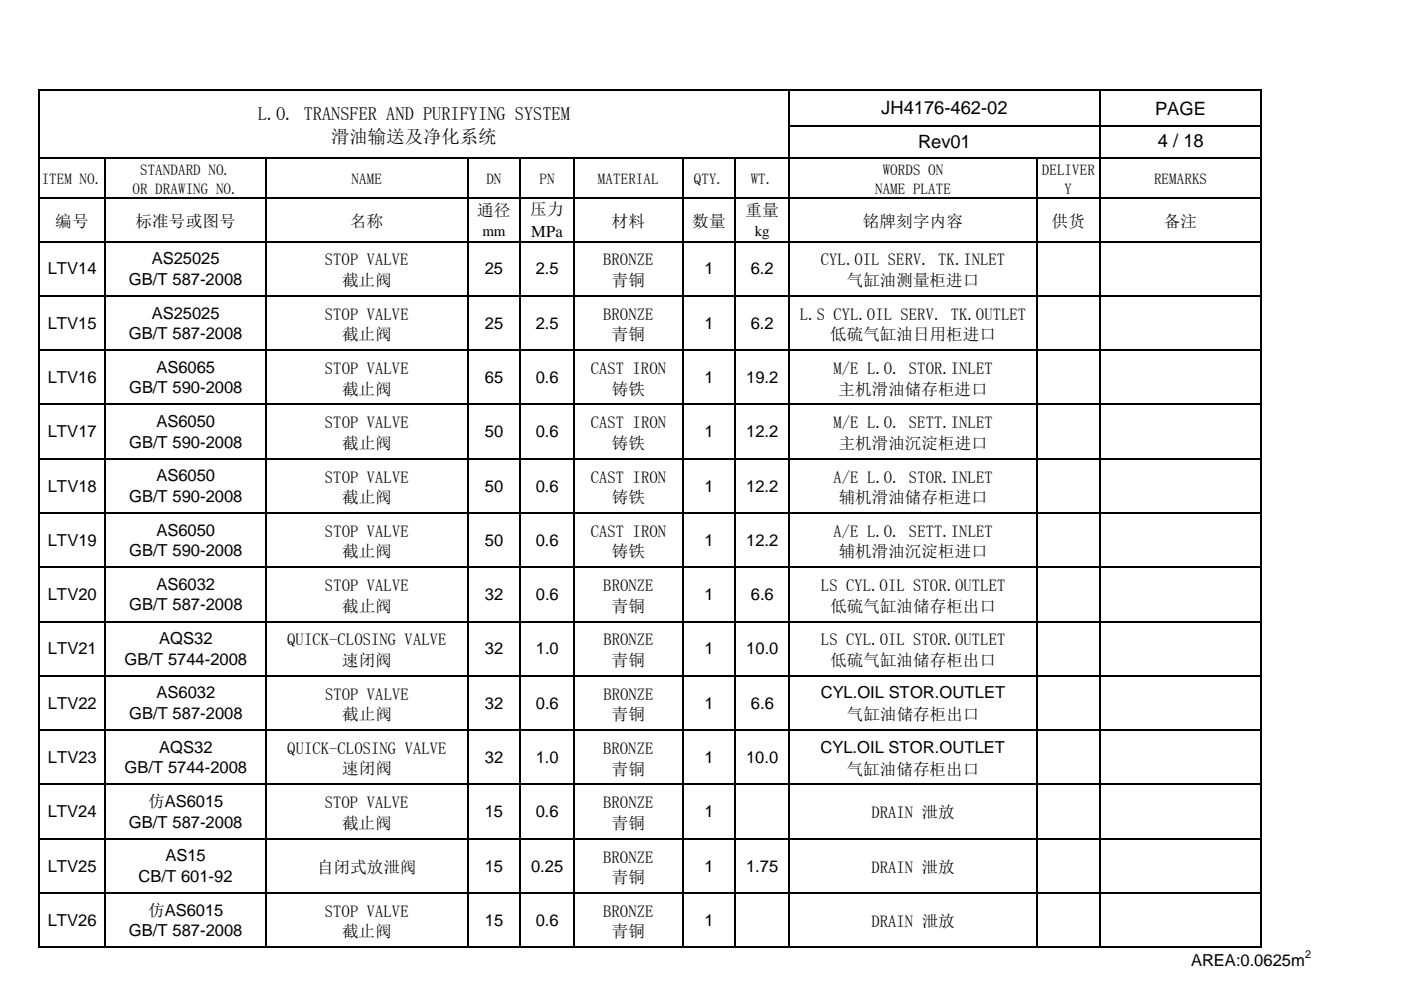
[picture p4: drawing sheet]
<svg xmlns="http://www.w3.org/2000/svg" width="297mm" height="210mm" viewBox="0 0 297 210" stroke-linecap="round" stroke-linejoin="round" font-family="sans-serif">
<defs><g id="words">
<g font-size="3.9">
<text x="54.6" y="25.4">L.O. TRANSFER AND PURIFYING SYSTEM</text>
<text x="186.9" y="24.1">JH4176-462-02</text>
<text x="244.9" y="24.3">PAGE</text>
<text x="70.2" y="30.2">滑油输送及净化系统</text>
<text x="194.6" y="31.3">Rev01</text>
<text x="245.4" y="31.2">4 / 18</text>
</g>
<g font-size="3.5">
<text x="101.2" y="45.9">通径</text>
<text x="112.4" y="45.7">压力</text>
<text x="158" y="45.9">重量</text>
<text x="11.7" y="48.1">编号</text>
<text x="28.7" y="48.1">标准号或图号</text>
<text x="74.2" y="48.1">名称</text>
<text x="112.6" y="50.2">MPa</text>
<text x="129.7" y="48.1">材料</text>
<text x="146.8" y="48.1">数量</text>
<text x="182.9" y="48.1">铭牌刻字内容</text>
<text x="223" y="48.1">供货</text>
<text x="246.8" y="48.1">备注</text>
<text x="10.1" y="58.2">LTV14</text>
<text x="32.2" y="56">AS25025</text>
<text x="68.9" y="56.3">STOP VALVE</text>
<text x="102.8" y="58.2">25</text>
<text x="113.6" y="58.2">2.5</text>
<text x="127.9" y="56.3">BRONZE</text>
<text x="149.4" y="58.2">1</text>
<text x="159.2" y="58.2">6.2</text>
<text x="174" y="56.3">CYL.OIL SERV. TK.INLET</text>
<text x="27.3" y="60.4">GB/T 587-2008</text>
<text x="72.5" y="60.7">截止阀</text>
<text x="129.7" y="60.7">青铜</text>
<text x="179.5" y="60.7">气缸油测量柜进口</text>
<text x="10.1" y="69.7">LTV15</text>
<text x="27.3" y="71.9">GB/T 587-2008</text>
<text x="32.2" y="67.6">AS25025</text>
<text x="68.9" y="67.8">STOP VALVE</text>
<text x="102.8" y="69.7">25</text>
<text x="113.6" y="69.7">2.5</text>
<text x="127.9" y="67.8">BRONZE</text>
<text x="149.4" y="69.7">1</text>
<text x="159.2" y="69.7">6.2</text>
<text x="169.6" y="67.8">L.S CYL.OIL SERV. TK.OUTLET</text>
<text x="72.5" y="72.2">截止阀</text>
<text x="129.7" y="72.2">青铜</text>
<text x="176" y="72.2">低硫气缸油日用柜进口</text>
<text x="10.1" y="81.2">LTV16</text>
<text x="27.4" y="83.4">GB/T 590-2008</text>
<text x="33.2" y="79.1">AS6065</text>
<text x="68.9" y="79.3">STOP VALVE</text>
<text x="72.5" y="83.7">截止阀</text>
<text x="102.8" y="81.2">65</text>
<text x="113.6" y="81.2">0.6</text>
<text x="125.2" y="79.3">CAST IRON</text>
<text x="129.7" y="83.7">铸铁</text>
<text x="149.4" y="81.2">1</text>
<text x="158.2" y="81.2">19.2</text>
<text x="176.7" y="79.3">M/E L.O. STOR.INLET</text>
<text x="177.8" y="83.7">主机滑油储存柜进口</text>
<text x="10.1" y="92.7">LTV17</text>
<text x="27.4" y="94.9">GB/T 590-2008</text>
<text x="33.2" y="90.6">AS6050</text>
<text x="68.9" y="90.8">STOP VALVE</text>
<text x="72.5" y="95.2">截止阀</text>
<text x="102.8" y="92.7">50</text>
<text x="113.6" y="92.7">0.6</text>
<text x="125.2" y="90.8">CAST IRON</text>
<text x="129.7" y="95.2">铸铁</text>
<text x="149.4" y="92.7">1</text>
<text x="158.2" y="92.7">12.2</text>
<text x="176.7" y="90.8">M/E L.O. SETT.INLET</text>
<text x="177.8" y="95.2">主机滑油沉淀柜进口</text>
<text x="10.1" y="104.3">LTV18</text>
<text x="27.4" y="106.5">GB/T 590-2008</text>
<text x="33.2" y="102.1">AS6050</text>
<text x="68.9" y="102.3">STOP VALVE</text>
<text x="72.5" y="106.7">截止阀</text>
<text x="102.8" y="104.2">50</text>
<text x="113.6" y="104.2">0.6</text>
<text x="125.2" y="102.3">CAST IRON</text>
<text x="129.7" y="106.7">铸铁</text>
<text x="149.4" y="104.2">1</text>
<text x="158.2" y="104.2">12.2</text>
<text x="176.7" y="102.3">A/E L.O. STOR.INLET</text>
<text x="177.8" y="106.7">辅机滑油储存柜进口</text>
<text x="33.2" y="113.6">AS6050</text>
<text x="68.9" y="113.9">STOP VALVE</text>
<text x="125.2" y="113.9">CAST IRON</text>
<text x="176.7" y="113.9">A/E L.O. SETT.INLET</text>
<text x="10.1" y="115.8">LTV19</text>
<text x="27.4" y="118">GB/T 590-2008</text>
<text x="72.5" y="118.2">截止阀</text>
<text x="102.8" y="115.8">50</text>
<text x="113.6" y="115.8">0.6</text>
<text x="129.7" y="118.2">铸铁</text>
<text x="149.4" y="115.8">1</text>
<text x="158.2" y="115.8">12.2</text>
<text x="177.8" y="118.2">辅机滑油沉淀柜进口</text>
<text x="33.2" y="125.1">AS6032</text>
<text x="68.9" y="125.4">STOP VALVE</text>
<text x="127.9" y="125.4">BRONZE</text>
<text x="174.1" y="125.4">LS CYL.OIL STOR.OUTLET</text>
<text x="10.1" y="127.3">LTV20</text>
<text x="27.4" y="129.5">GB/T 587-2008</text>
<text x="72.5" y="129.7">截止阀</text>
<text x="102.8" y="127.3">32</text>
<text x="113.6" y="127.3">0.6</text>
<text x="129.7" y="129.7">青铜</text>
<text x="149.4" y="127.3">1</text>
<text x="159.2" y="127.3">6.6</text>
<text x="176" y="129.7">低硫气缸油储存柜出口</text>
<text x="33.8" y="136.6">AQS32</text>
<text x="60.9" y="136.9">QUICK-CLOSING VALVE</text>
<text x="127.9" y="136.9">BRONZE</text>
<text x="174.1" y="136.9">LS CYL.OIL STOR.OUTLET</text>
<text x="10.1" y="138.8">LTV21</text>
<text x="26.4" y="141">GB/T 5744-2008</text>
<text x="72.5" y="141.2">速闭阀</text>
<text x="102.8" y="138.8">32</text>
<text x="113.6" y="138.8">1.0</text>
<text x="129.7" y="141.2">青铜</text>
<text x="149.4" y="138.8">1</text>
<text x="158.2" y="138.8">10.0</text>
<text x="176.1" y="141.2">低硫气缸油储存柜出口</text>
<text x="33.2" y="148.1">AS6032</text>
<text x="68.9" y="148.4">STOP VALVE</text>
<text x="127.9" y="148.4">BRONZE</text>
<text x="174" y="148.1">CYL.OIL STOR.OUTLET</text>
<text x="10.1" y="150.3">LTV22</text>
<text x="27.4" y="152.5">GB/T 587-2008</text>
<text x="72.6" y="152.7">截止阀</text>
<text x="102.8" y="150.3">32</text>
<text x="113.6" y="150.3">0.6</text>
<text x="129.7" y="152.7">青铜</text>
<text x="149.4" y="150.3">1</text>
<text x="159.2" y="150.3">6.6</text>
<text x="179.6" y="152.7">气缸油储存柜出口</text>
<text x="10.2" y="161.8">LTV23</text>
<text x="33.8" y="159.6">AQS32</text>
<text x="60.9" y="159.9">QUICK-CLOSING VALVE</text>
<text x="102.8" y="161.8">32</text>
<text x="113.6" y="161.8">1.0</text>
<text x="127.9" y="159.9">BRONZE</text>
<text x="149.3" y="161.8">1</text>
<text x="158.2" y="161.8">10.0</text>
<text x="174" y="159.7">CYL.OIL STOR.OUTLET</text>
<text x="26.4" y="164">GB/T 5744-2008</text>
<text x="72.6" y="164.3">速闭阀</text>
<text x="129.7" y="164.3">青铜</text>
<text x="179.5" y="164.3">气缸油储存柜出口</text>
<text x="10.1" y="173.4">LTV24</text>
<text x="31.4" y="171.2">仿AS6015</text>
<text x="68.9" y="171.4">STOP VALVE</text>
<text x="102.8" y="173.3">15</text>
<text x="113.6" y="173.3">0.6</text>
<text x="127.9" y="171.4">BRONZE</text>
<text x="149.4" y="173.3">1</text>
<text x="184.7" y="173.6">DRAIN 泄放</text>
<text x="27.3" y="175.6">GB/T 587-2008</text>
<text x="72.5" y="175.8">截止阀</text>
<text x="129.7" y="175.8">青铜</text>
<text x="10.1" y="184.9">LTV25</text>
<text x="35.1" y="182.7">AS15</text>
<text x="67.2" y="185.1">自闭式放泄阀</text>
<text x="102.8" y="184.9">15</text>
<text x="112.6" y="184.9">0.25</text>
<text x="127.9" y="183">BRONZE</text>
<text x="149.4" y="184.9">1</text>
<text x="158.2" y="184.9">1.75</text>
<text x="184.7" y="185.1">DRAIN 泄放</text>
<text x="29.4" y="187.1">CB/T 601-92</text>
<text x="129.7" y="187.3">青铜</text>
<text x="10.1" y="196.4">LTV26</text>
<text x="31.4" y="194.2">仿AS6015</text>
<text x="68.9" y="194.5">STOP VALVE</text>
<text x="102.8" y="196.4">15</text>
<text x="113.6" y="196.4">0.6</text>
<text x="127.9" y="194.5">BRONZE</text>
<text x="149.4" y="196.4">1</text>
<text x="184.8" y="196.6">DRAIN 泄放</text>
<text x="27.3" y="198.6">GB/T 587-2008</text>
<text x="72.5" y="198.8">截止阀</text>
<text x="129.7" y="198.8">青铜</text>
<text x="252.5" y="204.9">AREA:0.0625m</text>
</g>
<g font-size="3.2">
<text x="8.8" y="39.1">ITEM NO.</text>
<text x="28.1" y="41.1">OR DRAWING NO.</text>
<text x="29.7" y="37.1">STANDARD NO.</text>
<text x="74.5" y="39.1">NAME</text>
<text x="103.1" y="39.1">DN</text>
<text x="114.4" y="39.1">PN</text>
<text x="126.8" y="39.1">MATERIAL</text>
<text x="147.1" y="39.1">QTY.</text>
<text x="159.2" y="39.1">WT.</text>
<text x="185.5" y="41.1">NAME PLATE</text>
<text x="187.2" y="37.1">WORDS ON</text>
<text x="220.9" y="37.1">DELIVER</text>
<text x="225.7" y="41.1">Y</text>
<text x="244.7" y="39.1">REMARKS</text>
<text x="102.3" y="50">mm</text>
<text x="160" y="50">kg</text>
</g>
<text font-size="2.3" x="276.7" y="203.2">2</text>
</g></defs>
<g fill="none" stroke="#000" stroke-width=".34">
<path d="M8.2 19v182.1M8.3 19.2h259.2M167.3 19.3v181.8M233.2 19.3v181.8M267.4 19.3v181.8M8.3 33.5h259.2M22.3 33.7v167.4M56.3 33.7v167.4M99.1 33.7v167.4M110.3 33.7v167.4M121.7 33.7v167.4M144.7 33.7v167.4"/>
<path d="M155.9 33.7v167.4M167.4 26.7h100.1M219.8 33.7v167.4M8.3 42h259.2M8.3 51.2h259.2M8.3 62.7h259.2M8.3 74.3h259.2M8.3 85.8h259.2M8.3 97.3h259.2M8.3 108.8h259.2M8.3 120.3h259.2M8.3 131.8h259.2"/>
<path d="M8.3 143.3h259.2M8.3 154.9h259.2M8.3 166.4h259.2M8.3 177.9h259.2M8.3 189.4h259.2M8.3 200.9h259.2"/>
</g>
<use href="#words"/>
</svg>
